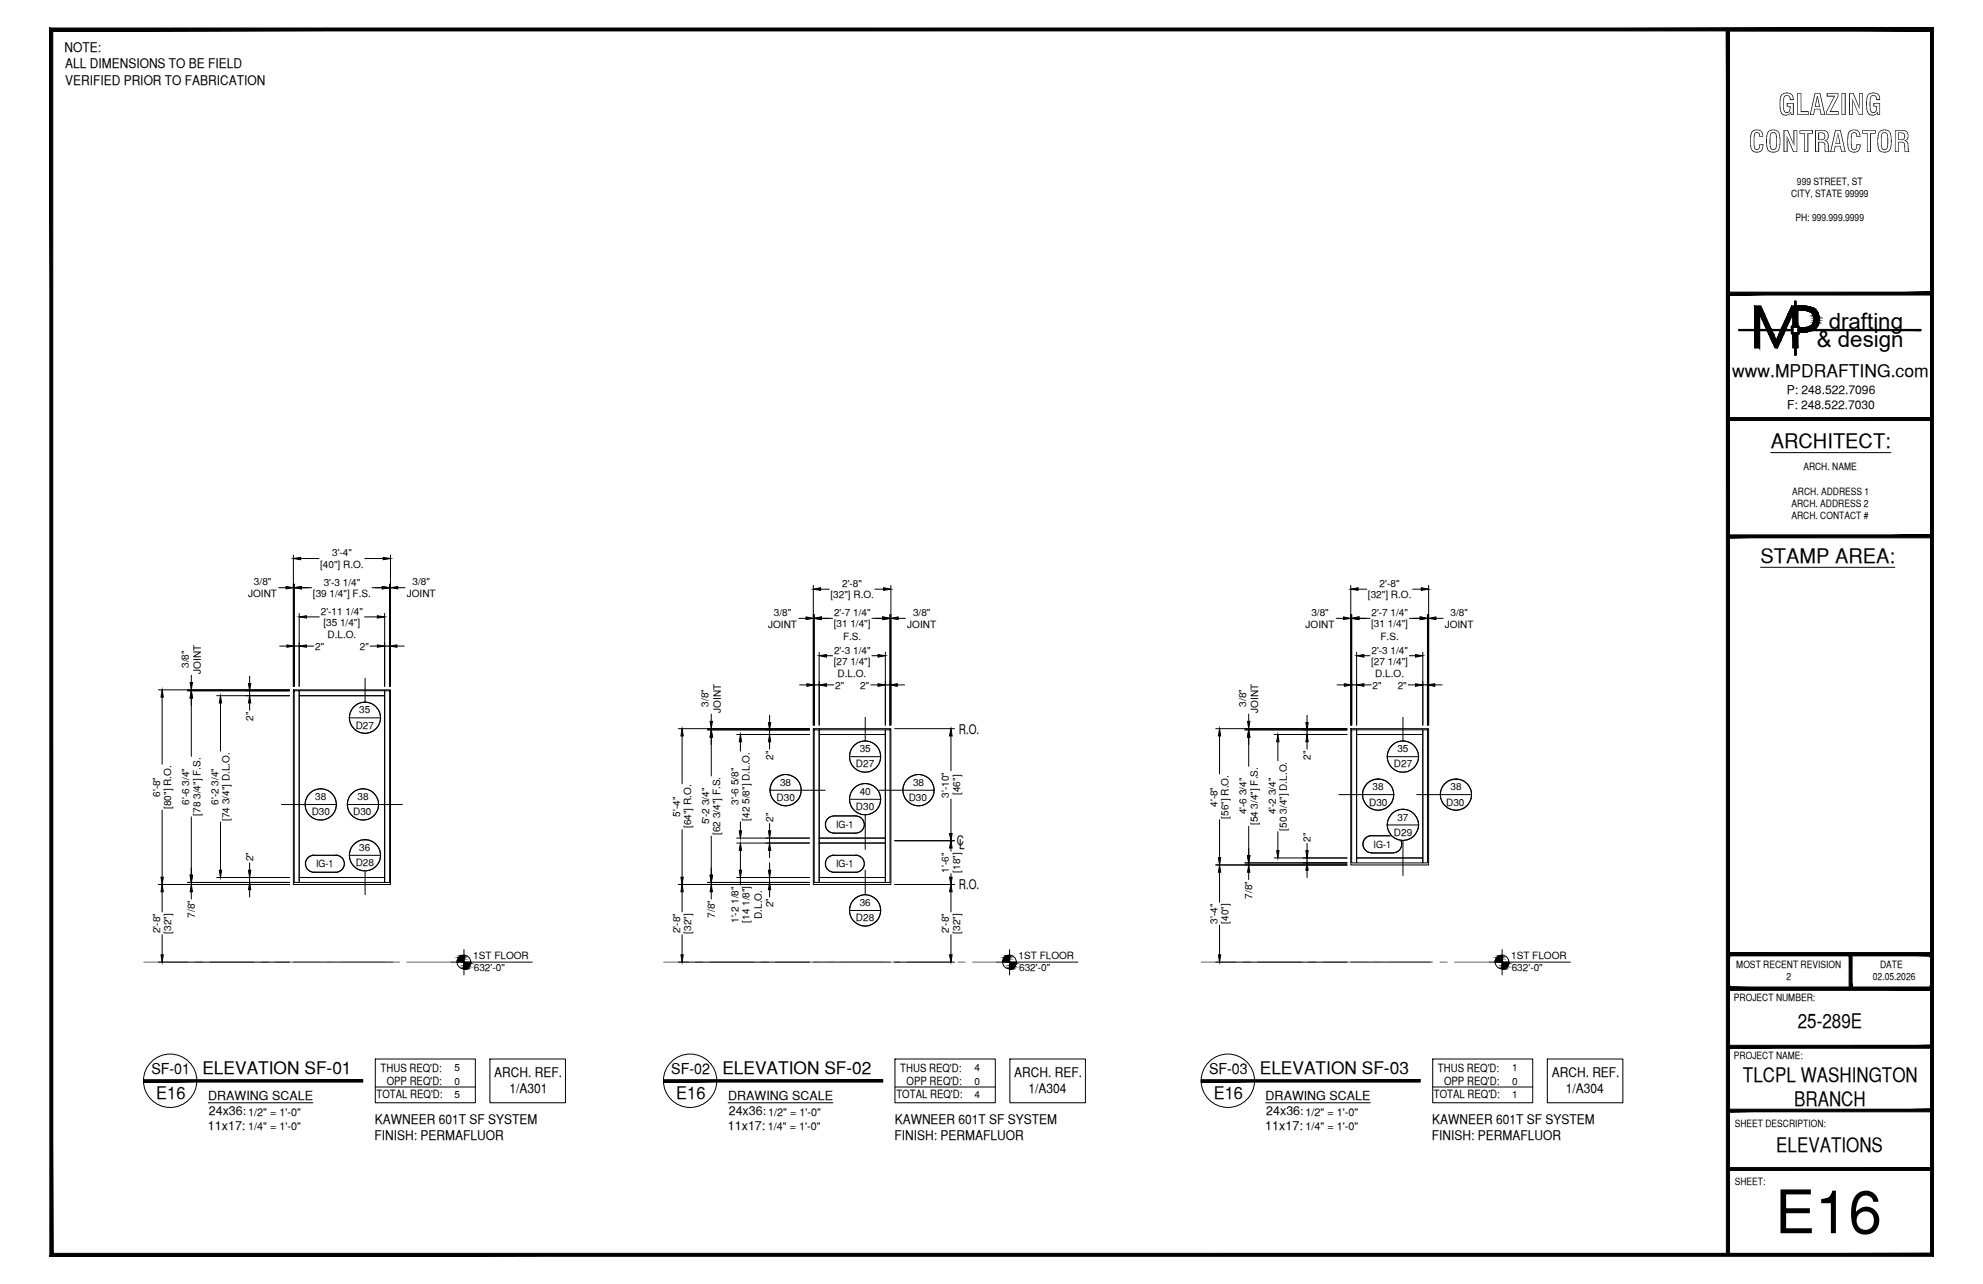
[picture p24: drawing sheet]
<svg xmlns="http://www.w3.org/2000/svg" width="432mm" height="279mm" viewBox="0 0 432 279" stroke-linecap="round" stroke-linejoin="round" font-family="sans-serif">
<defs><g id="words">
<text font-size="13.1" x="386.5" y="268.4">E16</text>
<g font-size="6.3">
<text x="387.2" y="25">GLAZING</text>
<text x="380.8" y="33.1">CONTRACTOR</text>
</g>
<g font-size="4.9">
<text x="398.2" y="71.5">drafting</text>
<text x="395.6" y="75.5">&amp; design</text>
</g>
<g font-size="4.4">
<text x="385.6" y="97.5">ARCHITECT:</text>
<text x="383.3" y="122.5">STAMP AREA:</text>
<text x="391.5" y="223.7">25-289E</text>
<text x="379.5" y="235.4">TLCPL WASHINGTON</text>
<text x="390.7" y="240.7">BRANCH</text>
<text x="386.8" y="250.7">ELEVATIONS</text>
</g>
<g font-size="3.8">
<text x="377.2" y="82">www.MPDRAFTING.com</text>
<text x="44.1" y="233.6">ELEVATION SF-01</text>
<text x="157.3" y="233.6">ELEVATION SF-02</text>
<text x="274.3" y="233.6">ELEVATION SF-03</text>
<text x="34" y="239.1">E16</text>
<text x="147.3" y="239.1">E16</text>
<text x="264.3" y="239.1">E16</text>
</g>
<g font-size="3.3">
<text x="33" y="233.8">SF-01</text>
<text x="146.2" y="233.8">SF-02</text>
<text x="263.3" y="233.8">SF-03</text>
</g>
<g font-size="2.9">
<text x="14" y="11.2">NOTE:</text>
<text x="14.2" y="14.8">ALL DIMENSIONS TO BE FIELD</text>
<text x="14.2" y="18.4">VERIFIED PRIOR TO FABRICATION</text>
<text x="208.8" y="159.7">R.O.</text>
<text x="208.3" y="183.8">C</text>
<text x="208.9" y="184.8">L</text>
<text x="208.8" y="193.4">R.O.</text>
<text x="107.6" y="234.4">ARCH. REF.</text>
<text x="110.9" y="237.9">1/A301</text>
<text x="220.9" y="234.4">ARCH. REF.</text>
<text x="224" y="237.9">1/A304</text>
<text x="337.9" y="234.4">ARCH. REF.</text>
<text x="341" y="237.9">1/A304</text>
<text x="81.6" y="244.5">KAWNEER 601T SF SYSTEM</text>
<text x="194.8" y="244.5">KAWNEER 601T SF SYSTEM</text>
<text x="311.8" y="244.5">KAWNEER 601T SF SYSTEM</text>
<text x="81.5" y="248">FINISH: PERMAFLUOR</text>
<text x="194.8" y="248">FINISH: PERMAFLUOR</text>
<text x="311.8" y="248">FINISH: PERMAFLUOR</text>
</g>
<g font-size="2.7">
<text x="45.3" y="239.3">DRAWING SCALE</text>
<text x="158.6" y="239.3">DRAWING SCALE</text>
<text x="275.6" y="239.3">DRAWING SCALE</text>
<text x="45.3" y="245.9">11x17:</text>
<text x="45.5" y="242.6">24x36:</text>
<text x="158.5" y="245.9">11x17:</text>
<text x="158.7" y="242.6">24x36:</text>
<text x="275.5" y="245.9">11x17:</text>
<text x="275.7" y="242.6">24x36:</text>
</g>
<g font-size="2.6">
<text x="389.1" y="85.8">P: 248.522.7096</text>
<text x="389.1" y="89">F: 248.522.7030</text>
</g>
<g font-size="2.5">
<text x="82.9" y="233.2">THUS REQ'D:</text>
<text x="196" y="233.2">THUS REQ'D:</text>
<text x="313.1" y="233.2">THUS REQ'D:</text>
<text x="82" y="239">TOTAL REQ'D:</text>
<text x="84.2" y="236.2">OPP REQ'D:</text>
<text x="195.2" y="239">TOTAL REQ'D:</text>
<text x="197.4" y="236.2">OPP REQ'D:</text>
<text x="312.2" y="239">TOTAL REQ'D:</text>
<text x="314.5" y="236.2">OPP REQ'D:</text>
</g>
<g font-size="2.4">
<text x="54" y="242.8">1/2&quot; = 1'-0&quot;</text>
<text x="54" y="245.9">1/4&quot; = 1'-0&quot;</text>
<text x="167.2" y="245.9">1/4&quot; = 1'-0&quot;</text>
<text x="167.3" y="242.8">1/2&quot; = 1'-0&quot;</text>
<text x="284.3" y="242.8">1/2&quot; = 1'-0&quot;</text>
<text x="284.3" y="245.9">1/4&quot; = 1'-0&quot;</text>
</g>
<g font-size="2.2">
<text x="391.3" y="40.2">999 STREET, ST</text>
<text x="390" y="42.9">CITY, STATE 99999</text>
<text x="391" y="48.2">PH: 999.999.9999</text>
<text x="390.3" y="107.6">ARCH. ADDRESS 1</text>
<text x="392.7" y="102.3">ARCH. NAME</text>
<text x="390.1" y="110.3">ARCH. ADDRESS 2</text>
<text x="390.1" y="113">ARCH. CONTACT #</text>
<text x="69.7" y="123.6">[40&quot;] R.O.</text>
<text x="72.3" y="121.1">3'-4&quot;</text>
<text x="54" y="130">JOINT</text>
<text x="55.3" y="127.3">3/8&quot;</text>
<text x="68.1" y="129.9">[39 1/4&quot;] F.S.</text>
<text x="70.5" y="127.4">3'-3 1/4&quot;</text>
<text x="88.6" y="130">JOINT</text>
<text x="89.9" y="127.3">3/8&quot;</text>
<text x="180.8" y="130.2">[32&quot;] R.O.</text>
<text x="183.4" y="127.8">2'-8&quot;</text>
<text x="297.9" y="130.2">[32&quot;] R.O.</text>
<text x="300.4" y="127.8">2'-8&quot;</text>
<text x="69.8" y="133.8">2'-11 1/4&quot;</text>
<text x="70.4" y="136.2">[35 1/4&quot;]</text>
<text x="167.3" y="136.7">JOINT</text>
<text x="168.5" y="134">3/8&quot;</text>
<text x="181.5" y="136.5">[31 1/4&quot;]</text>
<text x="181.6" y="134.1">2'-7 1/4&quot;</text>
<text x="197.5" y="136.7">JOINT</text>
<text x="198.8" y="134">3/8&quot;</text>
<text x="284.3" y="136.7">JOINT</text>
<text x="285.6" y="134">3/8&quot;</text>
<text x="298.6" y="136.5">[31 1/4&quot;]</text>
<text x="298.6" y="134.1">2'-7 1/4&quot;</text>
<text x="314.6" y="136.7">JOINT</text>
<text x="315.8" y="134">3/8&quot;</text>
<text x="68.6" y="141.4">2&quot;</text>
<text x="71.3" y="138.9">D.L.O.</text>
<text x="78.4" y="141.4">2&quot;</text>
<text x="181.6" y="142.2">2'-3 1/4&quot;</text>
<text x="183.6" y="139.2">F.S.</text>
<text x="298.6" y="142.2">2'-3 1/4&quot;</text>
<text x="300.6" y="139.2">F.S.</text>
<text x="41.1" y="145.4" transform="rotate(-90 41.1 145.4)">3/8&quot;</text>
<text x="43.8" y="146.6" transform="rotate(-90 43.8 146.6)">JOINT</text>
<text x="181.5" y="144.7">[27 1/4&quot;]</text>
<text x="181.9" y="149.9">2&quot;</text>
<text x="182.4" y="147.4">D.L.O.</text>
<text x="187.3" y="149.9">2&quot;</text>
<text x="298.6" y="144.7">[27 1/4&quot;]</text>
<text x="298.9" y="149.9">2&quot;</text>
<text x="299.5" y="147.4">D.L.O.</text>
<text x="304.4" y="149.9">2&quot;</text>
<text x="78.2" y="155.2">35</text>
<text x="154.3" y="153.8" transform="rotate(-90 154.3 153.8)">3/8&quot;</text>
<text x="157" y="155.1" transform="rotate(-90 157 155.1)">JOINT</text>
<text x="271.3" y="153.8" transform="rotate(-90 271.3 153.8)">3/8&quot;</text>
<text x="274" y="155.1" transform="rotate(-90 274 155.1)">JOINT</text>
<text x="55.1" y="156.8" transform="rotate(-90 55.1 156.8)">2&quot;</text>
<text x="77.5" y="158.6">D27</text>
<text x="168.3" y="165.3" transform="rotate(-90 168.3 165.3)">2&quot;</text>
<text x="186.4" y="167">D27</text>
<text x="187.2" y="163.7">35</text>
<text x="285.4" y="165.3" transform="rotate(-90 285.4 165.3)">2&quot;</text>
<text x="303.5" y="167">D27</text>
<text x="304.3" y="163.7">35</text>
<text x="34.9" y="173.4" transform="rotate(-90 34.9 173.4)">6'-8&quot;</text>
<text x="169.9" y="171">38</text>
<text x="187.2" y="173">40</text>
<text x="198.8" y="171">38</text>
<text x="206.6" y="173.5" transform="rotate(-90 206.6 173.5)">3'-10&quot;</text>
<text x="209" y="173" transform="rotate(-90 209 173)">[46&quot;]</text>
<text x="298.9" y="172">38</text>
<text x="315.8" y="172">38</text>
<text x="37.3" y="176" transform="rotate(-90 37.3 176)">[80&quot;] R.O.</text>
<text x="41.2" y="175.1" transform="rotate(-90 41.2 175.1)">6'-6 3/4&quot;</text>
<text x="43.6" y="177.5" transform="rotate(-90 43.6 177.5)">[78 3/4&quot;] F.S.</text>
<text x="47.6" y="175.1" transform="rotate(-90 47.6 175.1)">6'-2 3/4&quot;</text>
<text x="50" y="178.6" transform="rotate(-90 50 178.6)">[74 3/4&quot;] D.L.O.</text>
<text x="67.9" y="177.4">D30</text>
<text x="68.6" y="174.1">38</text>
<text x="76.9" y="177.4">D30</text>
<text x="77.9" y="174.1">38</text>
<text x="148.1" y="177.7" transform="rotate(-90 148.1 177.7)">5'-4&quot;</text>
<text x="154.4" y="179.4" transform="rotate(-90 154.4 179.4)">5'-2 3/4&quot;</text>
<text x="160.8" y="175.1" transform="rotate(-90 160.8 175.1)">3'-6 5/8&quot;</text>
<text x="163.2" y="178.6" transform="rotate(-90 163.2 178.6)">[42 5/8&quot;] D.L.O.</text>
<text x="168.3" y="178.9" transform="rotate(-90 168.3 178.9)">2&quot;</text>
<text x="169.1" y="174.3">D30</text>
<text x="186.4" y="176.3">D30</text>
<text x="197.9" y="174.3">D30</text>
<text x="265.1" y="175.6" transform="rotate(-90 265.1 175.6)">4'-8&quot;</text>
<text x="267.5" y="178.1" transform="rotate(-90 267.5 178.1)">[56&quot;] R.O.</text>
<text x="271.5" y="177.2" transform="rotate(-90 271.5 177.2)">4'-6 3/4&quot;</text>
<text x="273.9" y="179.6" transform="rotate(-90 273.9 179.6)">[54 3/4&quot;] F.S.</text>
<text x="277.8" y="177.2" transform="rotate(-90 277.8 177.2)">4'-2 3/4&quot;</text>
<text x="298.1" y="175.3">D30</text>
<text x="304.3" y="178.6">37</text>
<text x="314.9" y="175.3">D30</text>
<text x="78.2" y="185.2">36</text>
<text x="150.5" y="180.2" transform="rotate(-90 150.5 180.2)">[64&quot;] R.O.</text>
<text x="156.8" y="181.7" transform="rotate(-90 156.8 181.7)">[62 3/4&quot;] F.S.</text>
<text x="182.1" y="180.2">IG-1</text>
<text x="280.2" y="180.7" transform="rotate(-90 280.2 180.7)">[50 3/4&quot;] D.L.O.</text>
<text x="285.4" y="183.2" transform="rotate(-90 285.4 183.2)">2&quot;</text>
<text x="299.1" y="184.5">IG-1</text>
<text x="303.5" y="181.9">D29</text>
<text x="55.1" y="187.5" transform="rotate(-90 55.1 187.5)">2&quot;</text>
<text x="68.8" y="188.7">IG-1</text>
<text x="77.5" y="188.5">D28</text>
<text x="182.1" y="188.7">IG-1</text>
<text x="206.6" y="189.9" transform="rotate(-90 206.6 189.9)">1'-6&quot;</text>
<text x="209" y="189.9" transform="rotate(-90 209 189.9)">[18&quot;]</text>
<text x="168.3" y="197.4" transform="rotate(-90 168.3 197.4)">2&quot;</text>
<text x="187.2" y="197.2">36</text>
<text x="272.7" y="195.5" transform="rotate(-90 272.7 195.5)">7/8&quot;</text>
<text x="34.9" y="203.1" transform="rotate(-90 34.9 203.1)">2'-8&quot;</text>
<text x="37.3" y="203.1" transform="rotate(-90 37.3 203.1)">[32&quot;]</text>
<text x="42.4" y="199.7" transform="rotate(-90 42.4 199.7)">7/8&quot;</text>
<text x="148.1" y="203.1" transform="rotate(-90 148.1 203.1)">2'-8&quot;</text>
<text x="150.5" y="203.1" transform="rotate(-90 150.5 203.1)">[32&quot;]</text>
<text x="155.6" y="199.7" transform="rotate(-90 155.6 199.7)">7/8&quot;</text>
<text x="160.8" y="200.9" transform="rotate(-90 160.8 200.9)">1'-2 1/8&quot;</text>
<text x="163.2" y="200.8" transform="rotate(-90 163.2 200.8)">[14 1/8&quot;]</text>
<text x="165.9" y="200" transform="rotate(-90 165.9 200)">D.L.O.</text>
<text x="186.4" y="200.5">D28</text>
<text x="206.6" y="203.1" transform="rotate(-90 206.6 203.1)">2'-8&quot;</text>
<text x="209" y="203.1" transform="rotate(-90 209 203.1)">[32&quot;]</text>
<text x="265.1" y="201" transform="rotate(-90 265.1 201)">3'-4&quot;</text>
<text x="267.5" y="201" transform="rotate(-90 267.5 201)">[40&quot;]</text>
<text x="103.1" y="208.7">1ST FLOOR</text>
<text x="221.8" y="208.7">1ST FLOOR</text>
<text x="329.1" y="208.7">1ST FLOOR</text>
<text x="103.2" y="211.3">632'-0&quot;</text>
<text x="221.9" y="211.3">632'-0&quot;</text>
<text x="329.2" y="211.3">632'-0&quot;</text>
<text x="378.1" y="210.6">MOST RECENT REVISION</text>
<text x="389" y="213.3">2</text>
<text x="407.8" y="213.2">02.05.2026</text>
<text x="409.4" y="210.6">DATE</text>
<text x="377.6" y="217.8">PROJECT NUMBER:</text>
<text x="99" y="233.1">5</text>
<text x="212.2" y="233.1">4</text>
<text x="329.2" y="233.1">1</text>
<text x="377.6" y="230.4">PROJECT NAME:</text>
<text x="99" y="236">0</text>
<text x="99" y="238.8">5</text>
<text x="212.2" y="236">0</text>
<text x="212.2" y="238.8">4</text>
<text x="329.2" y="236">0</text>
<text x="329.2" y="238.8">1</text>
<text x="377.8" y="245.2">SHEET DESCRIPTION:</text>
<text x="377.8" y="257.9">SHEET:</text>
</g>
</g></defs>
<!-- layer: COMPONENTS -->
<g fill="none" stroke="#000" stroke-width=".22">
<path d="M64.1 150.3h1.1v41.7h-1.1zM65.2 150.3h18.6v1.1h-18.6zM83.8 150.3h1v41.7h-1zM177.3 158.8h1.1v33.2h-1.1zM178.4 158.8h14.4v1h-14.4zM192.8 158.8h1v33.2h-1zM294.3 158.8h1.1v29h-1.1zM295.4 158.8h14.4v1h-14.4zM309.8 158.8h1v29h-1zM65.2 190.9h18.6v1.1h-18.6zM178.4 190.9h14.4v1.1h-14.4zM178.4 182.4h14.4v1.1h-14.4z"/>
<path d="M295.4 186.7h14.4v1.1h-14.4z"/>
</g>
<!-- layer: SYMBOLS -->
<g fill="none" stroke="#fff" stroke-width=".22">
<path d="M79.5 152.8l.8 .1M69.8 171.6l.9 .2M79.1 171.6l-.9 .2M171.1 168.5l.9 .2M186.4 177.5l-5.1 .1h5.4M188.4 161.2l.9 .2M188.4 170.5l.9 .1M200 168.5l-.9 .2M300.1 169.5l.9 .2M305.5 161.2l.9 .2M305.5 176.1l.9 .1M317.1 169.5l-.9 .2"/>
<path d="M68.1 189.8h5.4h-5.1h4.8M73.2 186.1h-5.1h5.4M79.5 182.8h.8M181.3 181.2h5.4l-5.1 .1h4.8M181.3 189.8h5.4h-5.1h4.8M186.4 186.1h-5.1h5.4M188.4 194.7l.9 .1M298.3 185.5h5.4l-5.1 .1h4.8M303.4 181.9h-5.1h5.4"/>
</g>
<g fill="#fff" stroke="#fff" stroke-width=".22">
<path d="M67.4 186.4l.7-.3h5.4zM67.4 186.4h6.6l-.5-.3zM67 186.8l.4-.4h6.6zM67 186.8h7.5l-.5-.4zM67 186.8h7.5l-7.9 .5zM66.6 187.3h8.3l-.4-.5zM66.6 187.3h8.3l-8.4 .7zM66.5 188h8.5l-.1-.7zM66.5 188h8.5l-8.4 .6zM66.6 188.6h8.3l.1-.6zM66.6 188.6h8.3l-8 .6zM66.9 189.2h7.6l.4-.6zM66.9 189.2h7.6l-7.1 .3zM67.4 189.5h6.6l.5-.3zM67.4 189.5h6.6l-5.9 .3zM68.1 189.8h5.4l.5-.3z"/>
<path d="M77.8 159.1l1.7 .5zM77.8 159.1l2.5 .3-.8 .2zM77.1 158.6l.7 .5 2.5 .3zM77.1 158.6l4.1 .5-.9 .3zM76.5 157.9l.6 .7 4.1 .5zM76.5 157.9l5.4 .7-.7 .5zM76.2 157l.3 .9 5.4 .7zM76.2 157l6.2 .9-.5 .7zM76.1 156.2l.1 .8 6.2 .9zM76.1 156.2l6.6 .8-.3 .9zM76.2 155.3l-.1 .9 6.6 .8zM76.2 155.3l6.7 .9-.2 .8zM76.5 154.5l-.3 .8 6.7 .9zM76.5 154.5l6.2 .8 .2 .9zM77.1 153.8l-.6 .7 6.2 .8zM77.1 153.8l5.3 .7 .3 .8zM77.1 153.8l5.3 .7-4.6-1.3zM77.8 153.2l4.1 .6 .5 .7zM77.8 153.2l4.1 .6-3.3-.9zM78.6 152.9l2.6 .3 .7 .6zM78.6 152.9l2.6 .3-1.7-.4zM79.5 152.8l1.7 .4z"/>
<path d="M77.8 189.1l1.7 .4zM77.8 189.1l2.5 .3-.8 .1zM77.1 188.5l.7 .6 2.5 .3zM77.1 188.5l4.1 .6-.9 .3zM76.5 187.8l.6 .7 4.1 .6zM76.5 187.8l5.4 .7-.7 .6zM76.2 187l.3 .8 5.4 .7zM76.2 187l6.2 .8-.5 .7zM76.1 186.1l.1 .9 6.2 .8zM76.1 186.1l6.6 .9-.3 .8zM76.2 185.2l-.1 .9 6.6 .9zM76.2 185.2l6.7 .9-.2 .9zM76.5 184.4l-.3 .8 6.7 .9zM76.5 184.4l6.2 .8 .2 .9zM77.1 183.7l-.6 .7 6.2 .8zM77.1 183.7l5.3 .7 .3 .8zM77.1 183.7l5.3 .7-4.6-1.2zM77.8 183.2l4.1 .5 .5 .7zM77.8 183.2l4.1 .5-3.3-.9zM78.6 182.8l2.6 .4 .7 .5zM78.6 182.8l2.6 .4-1.7-.4zM79.5 182.8h.8l.9 .4z"/>
<path d="M68.1 178l.9 .4h.8zM68.1 178l2.6 .4h-.9zM67.4 177.5l.7 .5 2.6 .4zM67.4 177.5l4.2 .5-.9 .4zM66.9 176.8l.5 .7 4.2 .5zM66.9 176.8l5.4 .7-.7 .5zM66.5 176l.4 .8 5.4 .7zM66.5 176l6.3 .8-.5 .7zM66.5 175.1v.9l6.3 .8zM66.5 175.1l6.7 .9-.4 .8zM66.5 174.2v.9l6.7 .9zM66.5 174.2l6.8 .9-.1 .9zM66.9 173.4l-.4 .8 6.8 .9zM66.9 173.4l6.3 .8 .1 .9zM67.4 172.7l-.5 .7 6.3 .8zM67.4 172.7l5.4 .7 .4 .8zM67.4 172.7l5.4 .7-4.7-1.3zM68.1 172.1l4.2 .6 .5 .7zM68.1 172.1l4.2 .6-3.3-.9zM69 171.8l2.6 .3 .7 .6zM69 171.8l2.6 .3-1.8-.5zM69.8 171.6l1.8 .5z"/>
<path d="M79.1 178.4l1.7-.4-.9 .4zM78.2 178.4h.9l1.7-.4zM78.2 178.4l3.3-.9-.7 .5zM77.3 178l.9 .4 3.3-.9zM77.3 178l4.7-1.2-.5 .7zM76.6 177.5l.7 .5 4.7-1.2zM76.6 177.5l5.8-1.5-.4 .8zM76.1 176.8l.5 .7 5.8-1.5zM76.1 176.8l6.3-1.7v.9zM75.8 176l.3 .8 6.3-1.7zM75.8 176l6.6-1.8v.9zM75.6 175.1l.2 .9 6.6-1.8zM75.6 175.1l6.4-1.7 .4 .8zM75.8 174.2l-.2 .9 6.4-1.7zM75.8 174.2l5.7-1.5 .5 .7zM76.1 173.4l-.3 .8 5.7-1.5zM76.1 173.4l4.7-1.3 .7 .6zM76.6 172.7l-.5 .7 4.7-1.3zM76.6 172.7l3.3-.9 .9 .3zM76.6 172.7l3.3-.9-2.6 .3zM77.3 172.1l1.8-.5 .8 .2zM77.3 172.1l1.8-.5z"/>
<path d="M180.7 177.8l.6-.2h5.4zM180.7 177.8h6.6l-.6-.2zM180.1 178.2l.6-.4h6.6zM180.1 178.2h7.7l-.5-.4zM180.1 178.2h7.7l-8 .6zM179.8 178.8h8.3l-.3-.6zM179.8 178.8h8.3l-8.3 .7zM179.8 179.5h8.4l-.1-.7zM179.8 179.5h8.4l-8.4 .6zM179.8 180.1h8.3l.1-.6zM179.8 180.1h8.3l-8 .5zM180.1 180.6h7.7l.3-.5zM180.1 180.6h7.7l-7.1 .4zM180.7 181h6.6l.5-.4zM180.7 181h6.6l-6 .2zM181.3 181.2h5.4l.6-.2z"/>
<path d="M180.7 186.4l.6-.3h5.4zM180.7 186.4h6.6l-.6-.3zM180.1 186.8l.6-.4h6.6zM180.1 186.8h7.7l-.5-.4zM180.1 186.8h7.7l-8 .5zM179.8 187.3h8.3l-.3-.5zM179.8 187.3h8.3l-8.3 .7zM179.8 188h8.4l-.1-.7zM179.8 188h8.4l-8.4 .6zM179.8 188.6h8.3l.1-.6zM179.8 188.6h8.3l-8 .6zM180.1 189.2h7.7l.3-.6zM180.1 189.2h7.7l-7.1 .3zM180.7 189.5h6.6l.5-.3zM180.7 189.5h6.6l-6 .3zM181.3 189.8h5.4l.6-.3z"/>
<path d="M186.7 167.6l.8 .4h.9zM186.7 167.6l2.6 .4h-.9zM186 167.1l.7 .5 2.6 .4zM186 167.1l4.1 .5-.8 .4zM185.4 166.4l.6 .7 4.1 .5zM185.4 166.4l5.4 .7-.7 .5zM185.1 165.5l.3 .9 5.4 .7zM185.1 165.5l6.2 .9-.5 .7zM185 164.7l.1 .8 6.2 .9zM185 164.7l6.6 .8-.3 .9zM185.1 163.8l-.1 .9 6.6 .8zM185.1 163.8l6.7 .9-.2 .8zM185.4 162.9l-.3 .9 6.7 .9zM185.4 162.9l6.2 .9 .2 .9zM186 162.2l-.6 .7 6.2 .9zM186 162.2l5.3 .7 .3 .9zM186 162.2l5.3 .7-4.6-1.2zM186.7 161.7l4.1 .5 .5 .7zM186.7 161.7l4.1 .5-3.3-.8zM187.5 161.4l2.6 .3 .7 .5zM187.5 161.4l2.6 .3-1.7-.5zM188.4 161.2l1.7 .5z"/>
<path d="M186.7 176.8l.8 .4 .9 .1zM186.7 176.8l2.6 .4-.9 .1zM186 176.3l.7 .5 2.6 .4zM186 176.3l4.1 .5-.8 .4zM185.4 175.6l.6 .7 4.1 .5zM185.4 175.6l5.4 .7-.7 .5zM185.1 174.8l.3 .8 5.4 .7zM185.1 174.8l6.2 .8-.5 .7zM185 173.9l.1 .9 6.2 .8zM185 173.9l6.6 .9-.3 .8zM185.1 173l-.1 .9 6.6 .9zM185.1 173l6.7 .9-.2 .9zM185.4 172.2l-.3 .8 6.7 .9zM185.4 172.2l6.2 .8 .2 .9zM186 171.5l-.6 .7 6.2 .8zM186 171.5l5.3 .7 .3 .8zM186 171.5l5.3 .7-4.6-1.3zM186.7 170.9l4.1 .6 .5 .7zM186.7 170.9l4.1 .6-3.3-.9zM187.5 170.6l2.6 .3 .7 .6zM187.5 170.6l2.6 .3-1.7-.4zM188.4 170.5l1.7 .4z"/>
<path d="M186.7 201l.8 .4 .9 .1zM186.7 201l2.6 .4-.9 .1zM186 200.5l.7 .5 2.6 .4zM186 200.5l4.1 .5-.8 .4zM185.4 199.8l.6 .7 4.1 .5zM185.4 199.8l5.4 .7-.7 .5zM185.1 199l.3 .8 5.4 .7zM185.1 199l6.2 .8-.5 .7zM185 198.1l.1 .9 6.2 .8zM185 198.1l6.6 .9-.3 .8zM185.1 197.2l-.1 .9 6.6 .9zM185.1 197.2l6.7 .9-.2 .9zM185.4 196.4l-.3 .8 6.7 .9zM185.4 196.4l6.2 .8 .2 .9zM186 195.7l-.6 .7 6.2 .8zM186 195.7l5.3 .7 .3 .8zM186 195.7l5.3 .7-4.6-1.2zM186.7 195.2l4.1 .5 .5 .7zM186.7 195.2l4.1 .5-3.3-.9zM187.5 194.8l2.6 .4 .7 .5zM187.5 194.8l2.6 .4-1.7-.5zM188.4 194.7l.9 .1 .8 .4z"/>
<path d="M169.4 174.9l.8 .4 .9 .1zM169.4 174.9l2.6 .4-.9 .1zM168.7 174.4l.7 .5 2.6 .4zM168.7 174.4l4.1 .5-.8 .4zM168.1 173.7l.6 .7 4.1 .5zM168.1 173.7l5.4 .7-.7 .5zM167.8 172.8l.3 .9 5.4 .7zM167.8 172.8l6.3 .9-.6 .7zM167.7 172l.1 .8 6.3 .9zM167.7 172l6.7 .8-.3 .9zM167.8 171.1l-.1 .9 6.7 .8zM167.8 171.1l6.7 .9-.1 .8zM168.1 170.2l-.3 .9 6.7 .9zM168.1 170.2l6.3 .9 .1 .9zM168.7 169.5l-.6 .7 6.3 .9zM168.7 169.5l5.4 .7 .3 .9zM168.7 169.5l5.4 .7-4.7-1.2zM169.4 169l4.1 .5 .6 .7zM169.4 169l4.1 .5-3.3-.8zM170.2 168.7l2.6 .3 .7 .5zM170.2 168.7l2.6 .3-1.7-.5zM171.1 168.5l.9 .2 .8 .3z"/>
<path d="M200 175.4l1.7-.5-.8 .4zM199.1 175.3l.9 .1 1.7-.5zM199.1 175.3l3.3-.9-.7 .5zM198.3 174.9l.8 .4 3.3-.9zM198.3 174.9l4.6-1.2-.5 .7zM197.6 174.4l.7 .5 4.6-1.2zM197.6 174.4l5.7-1.6-.4 .9zM197 173.7l.6 .7 5.7-1.6zM197 173.7l6.4-1.7-.1 .8zM196.7 172.8l.3 .9 6.4-1.7zM196.7 172.8l6.6-1.7 .1 .9zM196.6 172l.1 .8 6.6-1.7zM196.6 172l6.3-1.8 .4 .9zM196.7 171.1l-.1 .9 6.3-1.8zM196.7 171.1l5.7-1.6 .5 .7zM197 170.2l-.3 .9 5.7-1.6zM197 170.2l4.7-1.2 .7 .5zM197.6 169.5l-.6 .7 4.7-1.2zM197.6 169.5l3.3-.8 .8 .3zM197.6 169.5l3.3-.8-2.6 .3zM198.3 169l1.7-.5 .9 .2zM198.3 169l1.7-.5-.9 .2z"/>
<path d="M297.7 182.1l.6-.2h5.4zM297.7 182.1h6.6l-.6-.2zM297.7 182.1h6.6l-7.1 .5zM297.2 182.6h7.6l-.5-.5zM297.2 182.6h7.6l-7.9 .5zM296.9 183.1h8.2l-.3-.5zM296.9 183.1h8.2l-8.3 .6zM296.8 183.7h8.4l-.1-.6zM296.8 183.7h8.4l-8.3 .6zM296.9 184.3h8.2l.1-.6zM296.9 184.3h8.2l-7.9 .6zM297.2 184.9h7.6l.3-.6zM297.2 184.9h7.6l-7.1 .5zM297.7 185.4h6.7l.4-.5zM297.7 185.4h6.7l-6.1 .1zM298.3 185.5h5.4l.7-.1z"/>
<path d="M303.8 167.6l.8 .4h.9zM303.8 167.6l2.6 .4h-.9zM303.1 167.1l.7 .5 2.6 .4zM303.1 167.1l4.1 .5-.8 .4zM302.6 166.4l.5 .7 4.1 .5zM302.6 166.4l5.3 .7-.7 .5zM302.2 165.5l.4 .9 5.3 .7zM302.2 165.5l6.2 .9-.5 .7zM302.1 164.7l.1 .8 6.2 .9zM302.1 164.7l6.7 .8-.4 .9zM302.2 163.8l-.1 .9 6.7 .8zM302.2 163.8l6.7 .9-.1 .8zM302.6 162.9l-.4 .9 6.7 .9zM302.6 162.9l6.2 .9 .1 .9zM303.1 162.2l-.5 .7 6.2 .9zM303.1 162.2l5.3 .7 .4 .9zM303.1 162.2l5.3 .7-4.6-1.2zM303.8 161.7l4.1 .5 .5 .7zM303.8 161.7l4.1 .5-3.3-.8zM304.6 161.4l2.6 .3 .7 .5zM304.6 161.4l2.6 .3-1.7-.5zM305.5 161.2l1.7 .5z"/>
<path d="M303.8 182.4l1.7 .5zM303.8 182.4l2.6 .4-.9 .1zM303.1 181.9l.7 .5 2.6 .4zM303.1 181.9l4.1 .5-.8 .4zM302.6 181.2l.5 .7 4.1 .5zM302.6 181.2l5.3 .7-.7 .5zM302.2 180.4l.4 .8 5.3 .7zM302.2 180.4l6.2 .8-.5 .7zM302.1 179.5l.1 .9 6.2 .8zM302.1 179.5l6.7 .9-.4 .8zM302.2 178.6l-.1 .9 6.7 .9zM302.2 178.6l6.7 .9-.1 .9zM302.6 177.8l-.4 .8 6.7 .9zM302.6 177.8l6.2 .8 .1 .9zM303.1 177.1l-.5 .7 6.2 .8zM303.1 177.1l5.3 .7 .4 .8zM303.1 177.1l5.3 .7-4.6-1.3zM303.8 176.5l4.1 .6 .5 .7zM303.8 176.5l4.1 .6-3.3-.9zM304.6 176.2l2.6 .3 .7 .6zM304.6 176.2l2.6 .3-1.7-.4zM305.5 176.1l1.7 .4z"/>
<path d="M298.4 175.9l1.7 .4zM298.4 175.9l2.6 .3-.9 .1zM297.7 175.3l.7 .6 2.6 .3zM297.7 175.3l4.1 .6-.8 .3zM297.2 174.6l.5 .7 4.1 .6zM297.2 174.6l5.3 .7-.7 .6zM296.8 173.8l.4 .8 5.3 .7zM296.8 173.8l6.3 .8-.6 .7zM296.7 172.9l.1 .9 6.3 .8zM296.7 172.9l6.7 .9-.3 .8zM296.8 172.1l-.1 .8 6.7 .9zM296.8 172.1l6.7 .8-.1 .9zM297.2 171.3l-.4 .8 6.7 .8zM297.2 171.3l6.2 .8 .1 .8zM297.7 170.6l-.5 .7 6.2 .8zM297.7 170.6l5.4 .7 .3 .8zM297.7 170.6l5.4 .7-4.7-1.3zM298.4 170l4.1 .6 .6 .7zM298.4 170l4.1 .6-3.3-.9zM299.2 169.7l2.6 .3 .7 .6zM299.2 169.7l2.6 .3-1.7-.5zM300.1 169.5l1.7 .5z"/>
<path d="M317.1 176.3l1.7-.4zM316.2 176.2l.9 .1 1.7-.4zM316.2 176.2l3.3-.9-.7 .6zM315.3 175.9l.9 .3 3.3-.9zM315.3 175.9l4.7-1.3-.5 .7zM314.6 175.3l.7 .6 4.7-1.3zM314.6 175.3l5.8-1.5-.4 .8zM314.1 174.6l.5 .7 5.8-1.5zM314.1 174.6l6.3-1.7v.9zM313.8 173.8l.3 .8 6.3-1.7zM313.8 173.8l6.6-1.7v.8zM313.6 172.9l.2 .9 6.6-1.7zM313.6 172.9l6.4-1.6 .4 .8zM313.8 172.1l-.2 .8 6.4-1.6zM313.8 172.1l5.7-1.5 .5 .7zM314.1 171.3l-.3 .8 5.7-1.5zM314.1 171.3l4.7-1.3 .7 .6zM314.6 170.6l-.5 .7 4.7-1.3zM314.6 170.6l3.3-.9 .9 .3zM314.6 170.6l3.3-.9-2.6 .3zM315.3 170l1.8-.5 .8 .2zM315.3 170l1.8-.5z"/>
</g>
<g fill="none" stroke="#000" stroke-width=".22">
<path d="M76.1 156.2h6.8M79.5 147.6v5.2M188.4 156.1v5.1M305.5 156.1v5.1M61.3 175.1h12M75.6 175.1h12M167.7 172h12M180.1 178.2l.6-.4 .9-.3h4.8a1.87 1.87 0 0 1 1.8 1.9 1.87 1.87 0 0 1-1.8 1.9h-4.8a1.87 1.87 0 0 1-1.7-1.1 1.87 1.87 0 0 1 .2-2zM185 164.7h6.8M185 173.9h6.8M186.3 177.5a1.87 1.87 0 0 1 1.9 1.9 1.87 1.87 0 0 1-1.9 1.9M186.4 177.5h-4.8a1.87 1.87 0 0 0-1.9 1.9 1.87 1.87 0 0 0 1.9 1.9"/>
<path d="M188.4 177.3v7.5M191.5 172h11.9M291.5 172.9h12M302.1 164.7h6.8M302.1 179.5h6.8M308.5 172.9h11.9M67 186.8l1.1-.7h5.1a1.84 1.84 0 0 1 1.8 1.9 1.84 1.84 0 0 1-1.8 1.8h-4.8a1.81 1.81 0 0 1-1.7-1.1 1.81 1.81 0 0 1 .3-1.9zM68.4 186.1a1.87 1.87 0 0 0-1.9 1.8 1.87 1.87 0 0 0 1.9 1.9M68.4 186.1h4.8M68.4 189.8h4.8M73.1 186.1a1.87 1.87 0 0 1 1.9 1.8 1.87 1.87 0 0 1-1.9 1.9M76.1 186.1h6.8"/>
<path d="M79.5 189.5v5.2M180.1 186.8l1.2-.7h5.1a1.84 1.84 0 0 1 1.8 1.9 1.84 1.84 0 0 1-1.8 1.8h-4.8a1.84 1.84 0 0 1-1.7-1 1.84 1.84 0 0 1 .2-2zM181.6 186.1a1.87 1.87 0 0 0-1.9 1.8 1.87 1.87 0 0 0 1.9 1.9M181.6 186.1h4.8M181.6 189.8h4.8M181.6 181.3h4.8M185 198.1h6.8M186.3 186.1a1.87 1.87 0 0 1 1.9 1.8 1.87 1.87 0 0 1-1.9 1.9M188.4 189.4v5.3M297.7 182.1l.9-.2h4.8a1.87 1.87 0 0 1 1.8 1.8 1.87 1.87 0 0 1-1.8 1.9h-4.8a1.9 1.9 0 0 1-1.7-1.4 1.9 1.9 0 0 1 .8-2.1zM298.6 181.8a1.87 1.87 0 0 0-1.9 1.9 1.87 1.87 0 0 0 1.9 1.8M298.6 181.9h4.8"/>
<path d="M298.6 185.6h4.8M303.4 181.8a1.87 1.87 0 0 1 1.8 1.9 1.87 1.87 0 0 1-1.8 1.8M305.5 182.9v7.6M98.2 209.4h17.7M101 206.6v5.6M217 209.4h17.7M219.8 206.6v5.6M324.3 209.4h17.6M327.1 206.6v5.6M81.7 230.4h21.8v9.6h-21.8zM81.7 236.5h21.8M194.9 230.4h21.8v9.6h-21.8z"/>
<path d="M194.9 236.5h21.8M312 230.4h21.8v9.6h-21.8zM312 236.5h21.8"/>
<circle cx="79.5" cy="156.2" r="3.4"/>
<circle cx="69.8" cy="175" r="3.4"/>
<circle cx="69.9" cy="175.1" r="3.4"/>
<circle cx="79" cy="175" r="3.4"/>
<circle cx="79" cy="175.1" r="3.4"/>
<circle cx="171" cy="171.9" r="3.4"/>
<circle cx="171.1" cy="171.9" r="3.4"/>
<circle cx="188.4" cy="173.9" r="3.4"/>
<circle cx="188.4" cy="164.6" r="3.4"/>
<circle cx="200" cy="171.9" r="3.4"/>
<circle cx="300.1" cy="172.9" r="3.4"/>
<circle cx="305.5" cy="179.5" r="3.4"/>
<circle cx="305.5" cy="164.6" r="3.4"/>
<circle cx="317" cy="172.9" r="3.4"/>
<circle cx="79.5" cy="186.2" r="3.4"/>
<circle cx="79.5" cy="186.1" r="3.4"/>
<circle cx="188.4" cy="198.1" r="3.4"/>
<circle cx="101" cy="209.3" r="1.49"/>
<circle cx="219.8" cy="209.3" r="1.49"/>
<circle cx="327.1" cy="209.3" r="1.49"/>
<circle cx="37.1" cy="235.2" r="5.8"/>
<circle cx="150.3" cy="235.2" r="5.8"/>
<circle cx="267.4" cy="235.2" r="5.8"/>
</g>
<!-- layer: ROUGH OPENING -->
<path d="M63.9 150.1h21.1v42.4h-21.1zM177.1 158.6h16.9v33.9h-16.9zM294.1 158.6h17v29.6h-17z" fill="none" stroke="#000" stroke-width=".22"/>
<!-- layer: MEDIUM_1 -->
<path d="M63.9 209.4h21.6M177.1 209.4h16.9M294.1 209.4h17.5" fill="none" stroke="#000" stroke-width=".22"/>
<!-- layer: GRID LINES -->
<g fill="none" stroke="#6c6c6c" stroke-width=".22">
<path d="M31.3 209.4h9.7M42.5 209.4h1.6M45.7 209.4h9.5M56.8 209.4h1.6M60 209.4h9.5M71.1 209.4h1.6M74.3 209.4h9.5M85.4 209.4h1.6M88.6 209.4h9.6M144.5 209.4h5.4M151.4 209.4h1.6M154.6 209.4h9.5"/>
<path d="M165.7 209.4h1.6M168.9 209.4h9.5M180 209.4h1.6M183.2 209.4h9.5M194.3 209.4h1.6M197.5 209.4h9.5M208.6 209.4h1.6M211.8 209.4h5.2M261.6 209.4h7.5M270.7 209.4h1.6M273.9 209.4h9.5M285 209.4h1.6"/>
<path d="M288.2 209.4h9.5M299.3 209.4h1.6M302.5 209.4h9.5M313.6 209.4h1.6M316.7 209.4h7.6"/>
</g>
<!-- layer: GLASS -->
<path d="M65.2 151.4h18.6v39.5h-18.6zM178.4 159.8h14.4v22.6h-14.4zM295.4 159.8h14.4v26.9h-14.4zM178.4 183.5h14.4v7.4h-14.4z" fill="none" stroke="#000" stroke-width=".22"/>
<!-- layer: SYMBOLS -->
<g fill="#000" stroke="#000" stroke-width=".22">
<path d="M100.8 207.9h.2zM101 210.8h.5zM219.6 207.9h.2zM219.8 210.8h.5zM326.8 207.9h.3zM327.1 210.8h.5z"/>
<path d="M100.8 207.9l.2 .1zM100.5 208h.5z"/>
<path d="M100.5 208l.5 .1v-.1zM100.3 208.1l.2-.1 .5 .1z"/>
<path d="M100.3 208.1l.7 .2v-.2zM100.3 208.1l.7 .2h-.9z"/>
<path d="M100.1 208.3l.9 .1v-.1zM99.9 208.4l.2-.1 .9 .1z"/>
<path d="M99.9 208.4l1.1 .3v-.3zM99.9 208.4l1.1 .3h-1.2z"/>
<path d="M99.8 208.7l1.2 .2v-.2zM99.8 208.7l1.2 .2h-1.4z"/>
<path d="M99.6 208.9l1.4 .2v-.2zM99.6 208.9l1.4 .2h-1.4z"/>
<path d="M99.6 209.1l1.4 .3v-.3zM99.6 209.1l1.4 .3h-1.4z"/>
<path d="M101 210.9h.3zM101 210.8l.3 .1z"/>
<path d="M101 210.7l.5 .1 .3-.1zM101 210.7l.5 .1h-.5z"/>
<path d="M101 210.5l.8 .2 .2-.2zM101 210.5l.8 .2h-.8z"/>
<path d="M101 210.4l1 .1 .2-.1zM101 210.4l1 .1h-1z"/>
<path d="M101 210.1l1.2 .3 .1-.3zM101 210.1l1.2 .3h-1.2z"/>
<path d="M101 209.9l1.3 .2 .1-.2zM101 209.9l1.3 .2h-1.3z"/>
<path d="M101 209.7l1.4 .2 .1-.2zM101 209.7l1.4 .2h-1.4z"/>
<path d="M101 209.4l1.5 .3 .1-.3zM101 209.4l1.5 .3h-1.5z"/>
<path d="M219.6 207.9l.2 .1zM219.3 208h.5z"/>
<path d="M219.3 208l.5 .1v-.1zM219.1 208.1l.2-.1 .5 .1z"/>
<path d="M219.1 208.1l.7 .2v-.2zM219.1 208.1l.7 .2h-.9z"/>
<path d="M218.9 208.3l.9 .1v-.1zM218.7 208.4l.2-.1 .9 .1z"/>
<path d="M218.7 208.4l1.1 .3v-.3zM218.7 208.4l1.1 .3h-1.3z"/>
<path d="M218.5 208.7l1.3 .2v-.2zM218.5 208.7l1.3 .2h-1.4z"/>
<path d="M218.4 208.9l1.4 .2v-.2zM218.4 208.9l1.4 .2h-1.5z"/>
<path d="M218.3 209.1l1.5 .3v-.3zM218.3 209.1l1.5 .3h-1.5z"/>
<path d="M219.8 210.9h.3zM219.8 210.8l.3 .1z"/>
<path d="M219.8 210.7l.5 .1 .2-.1zM219.8 210.7l.5 .1h-.5z"/>
<path d="M219.8 210.5l.7 .2 .3-.2zM219.8 210.5l.7 .2h-.7z"/>
<path d="M219.8 210.4l1 .1 .2-.1zM219.8 210.4l1 .1h-1z"/>
<path d="M219.8 210.1l1.2 .3 .1-.3zM219.8 210.1l1.2 .3h-1.2z"/>
<path d="M219.8 209.9l1.3 .2 .1-.2zM219.8 209.9l1.3 .2h-1.3z"/>
<path d="M219.8 209.4l1.5 .3v-.3zM219.8 209.4l1.5 .3h-1.5z"/>
<path d="M219.8 209.7l1.4 .2 .1-.2zM219.8 209.7l1.4 .2h-1.4z"/>
<path d="M326.8 207.9l.3 .1zM326.6 208h.5z"/>
<path d="M326.6 208l.5 .1v-.1zM326.3 208.1l.3-.1 .5 .1z"/>
<path d="M326.3 208.1l.8 .2v-.2zM326.1 208.3l.2-.2 .8 .2z"/>
<path d="M326.1 208.3l1 .1v-.1zM326.1 208.3l1 .1h-1.2z"/>
<path d="M325.9 208.4l1.2 .3v-.3zM325.9 208.4l1.2 .3h-1.3z"/>
<path d="M325.8 208.7l1.3 .2v-.2zM325.8 208.7l1.3 .2h-1.4z"/>
<path d="M325.7 208.9l1.4 .2v-.2zM325.7 208.9l1.4 .2h-1.5z"/>
<path d="M325.6 209.1l1.5 .3v-.3zM325.6 209.1l1.5 .3h-1.5z"/>
<path d="M327.1 210.9h.2zM327.1 210.8l.2 .1z"/>
<path d="M327.1 210.7l.5 .1 .2-.1zM327.1 210.7l.5 .1h-.5z"/>
<path d="M327.1 210.5l.7 .2 .2-.2zM327.1 210.5l.7 .2h-.7z"/>
<path d="M327.1 210.4l.9 .1 .2-.1zM327.1 210.4l.9 .1h-.9z"/>
<path d="M327.1 210.1l1.1 .3 .2-.3zM327.1 210.1l1.1 .3h-1.1z"/>
<path d="M327.1 209.9l1.3 .2 .1-.2zM327.1 209.9l1.3 .2h-1.3z"/>
<path d="M327.1 209.4l1.4 .3v-.3zM327.1 209.4l1.4 .3h-1.4z"/>
<path d="M327.1 209.7l1.4 .2v-.2zM327.1 209.7l1.4 .2h-1.4z"/>
<path d="M31.3 234.9v.6l47.7-.6zM31.3 235.5l47.7-.6v.6z"/>
<path d="M144.5 234.9v.6l47.7-.6zM144.5 235.5l47.7-.6v.6z"/>
<path d="M261.6 234.9v.6l47.6-.6zM261.6 235.5l47.6-.6v.6z"/>
</g>
<!-- layer: MEDIUM_2 -->
<path d="M45.3 240h22.8M158.6 240h22.8M275.6 240h22.8" fill="none" stroke="#000" stroke-width=".22"/>
<!-- layer: NOTES -->
<path d="M106.7 230.4h16.4v9.6h-16.4zM219.9 230.4h16.4v9.6h-16.4zM336.9 230.4h16.5v9.6h-16.5z" fill="none" stroke="#000" stroke-width=".22"/>
<!-- layer: DIM -->
<g fill="none" stroke="#000" stroke-width=".22">
<path d="M60.7 127.9h1.6M63.9 120.8v28.6M63.9 127.9h.2M64.1 127.1v22.3M65.2 133.5v15.9M65.5 121.5h4M65.7 127.9h2.2M66.7 134.2h2.8M79.4 134.2h2.8M79.4 121.5h4M81 127.9h2.2M83.8 133.5v15.9"/>
<path d="M84.8 127.1v22.3M84.8 127.9h.2M85 120.8v28.6M86.6 127.9h1.6M173.9 134.6h1.6M177.1 127.4v30.4M177.1 134.6h.2M177.3 133.7v24.1M178.7 128.2h1.9M178.9 134.6h2.4M189.9 134.6h2.3M190.5 128.2h1.9"/>
<path d="M193.8 133.7v24.1M193.8 134.6h.2M194 127.4v30.4M195.6 134.6h1.6M291 134.6h1.5M294.1 134.6h.2M294.1 127.4v30.4M294.3 133.7v24.1M295.7 128.2h1.9M295.9 134.6h2.4M306.9 134.6h2.3M307.6 128.2h1.9"/>
<path d="M310.8 134.6h.3M310.8 133.7v24.1M311.1 127.4v30.4M312.7 134.6h1.6M34.5 150.1h28.6M35.3 151.7v14.6M40.8 150.3h22.3M41.7 146.9v1.6M41.7 150.1v.2M41.7 151.9v12.7M47.2 151.4h15.9M48 153v10.4"/>
<path d="M54.4 147.1v1.6M54.4 150.3v1.1M54.4 153v1.6M60.9 140.6h1.6M64.1 140.6h1.1M66.7 140.6h1.6M80.6 140.6h1.6M83.8 140.6h1M86.4 140.6h1.6M147.7 158.6h28.6M154.1 158.8h22.2M154.9 155.4v1.6"/>
<path d="M154.9 158.6v.2M160.4 159.8h15.9M167.6 155.6v1.6M167.6 158.8v1M174.1 149h1.6M177.3 149h1.1M178.4 141.9v15.9M180 149h1.5M180 142.7h1.3M189.6 149h1.6M189.9 142.7h1.3M192.8 141.9v15.9"/>
<path d="M192.8 149h1M194.8 158.6h13M195.4 149h1.6M264.7 158.6h28.6M271.1 158.8h22.2M271.9 155.4v1.6M271.9 158.6v.2M277.4 159.8h15.9M284.6 155.6v1.6M284.6 158.8v1M291.1 149h1.6M294.3 149h1.1"/>
<path d="M295.4 141.9v15.9M297 149h1.6M297 142.7h1.3M306.6 149h1.6M306.9 142.7h1.3M309.8 149h1M309.8 141.9v15.9M312.4 149h1.6M35.3 176.3v14.6M41.7 177.7v12.7M48 178.9v10.5M148.5 160.1v10.5"/>
<path d="M154.9 160.4v8.4M161.2 161.4v2M161.2 178.8v2M167.6 161.4v1.6M167.6 179.2v1.6M207.1 160.1v7.6M207.1 173.9v7.5M265.6 160.1v8.3M265.6 178.4v8.2M271.9 160.4v6.4M271.9 179.8v6.4M278.3 161.4v4.1"/>
<path d="M284.6 161.4v1.6M34.5 192.5h28.6M35.3 194.1v4.3M40.8 192h22.3M41.7 192v.5M41.7 194.1v1.5M47.2 190.9h15.9M54.4 187.8v1.6M54.4 190.9v1.1M54.4 193.6v1.6M147.7 192.5h28.6M148.5 180.5v10.4"/>
<path d="M148.5 194.1v4.3M154.1 192h22.2M154.9 181.9v8.5M154.9 192v.5M154.9 194.1v1.5M160.4 190.9h15.9M160.4 183.5h15.9M160.4 182.4h15.9M161.2 185v4.4M161.2 190.9v1.6M167.6 182.4v1.1M167.6 185v1.6"/>
<path d="M167.6 187.8v1.6M167.6 190.9v1.1M167.6 193.6v1.6M194.8 192.5h13M194.8 182.9h13M207.1 184.5v.7M207.1 190.1v.8M207.1 194.1v4.3M264.7 188.2h28.6M265.6 189.8v6.5M271.1 187.8h22.2M271.9 187.8v.4"/>
<path d="M271.9 189.8v1.6M277.4 186.7h15.9M278.3 181v4.1M284.6 183.5v1.6M284.6 186.7v1.1M284.6 189.4v1.5M34.5 209.4h28.6M35.3 203.4v4.4M147.7 209.4h28.6M148.5 203.4v4.4M194.8 209.4h13M207.1 203.4v4.4"/>
<path d="M264.7 209.4h28.6M265.6 201.3v6.5"/>
</g>
<g fill="#000" stroke="#000" stroke-width=".22">
<path d="M62.3 127.6l1.6 .3-1.6 .2zM63.9 121.5l1.6-.2v.5zM64.1 127.9l1.6-.3v.5zM65.2 134.2l1.5-.2v.5zM82.2 134l1.6 .2-1.6 .3zM83.2 127.6l1.6 .3-1.6 .2zM83.4 121.3l1.6 .2-1.6 .3zM85 127.9l1.6-.3v.5zM175.5 134.2l1.6 .4-1.6 .2zM177.1 128.2l1.6-.3v.6zM177.3 134.6l1.6-.4v.6zM192.2 134.2l1.6 .4-1.6 .2z"/>
<path d="M192.4 127.9l1.6 .3-1.6 .3zM194 134.6l1.6-.4v.6zM292.5 134.2l1.6 .4-1.6 .2zM294.1 128.2l1.6-.3v.6zM294.3 134.6l1.6-.4v.6zM309.2 134.2l1.6 .4-1.6 .2zM309.5 127.9l1.6 .3-1.6 .3zM311.1 134.6l1.6-.4v.6zM35.3 150.1l.3 1.6h-.5zM41.7 150.3l.2 1.6h-.5zM41.4 148.5h.5l-.2 1.6zM48 151.4l.3 1.6h-.5z"/>
<path d="M54.1 148.7h.5l-.2 1.6zM54.4 151.4l.2 1.6h-.5zM62.5 140.3l1.6 .3-1.6 .2zM65.2 140.6l1.5-.3v.5zM82.2 140.3l1.6 .3-1.6 .2zM84.8 140.6l1.6-.3v.5zM154.6 157h.5l-.2 1.6zM167.3 157.2h.5l-.2 1.6zM175.7 148.8l1.6 .2-1.6 .4zM178.4 149l1.6-.2v.6zM178.4 142.7l1.6-.3v.6zM191.2 148.8l1.6 .2-1.6 .4z"/>
<path d="M191.2 142.4l1.6 .3-1.6 .3zM193.8 149l1.6-.2v.6zM271.7 157h.5l-.3 1.6zM284.4 157.2h.5l-.3 1.6zM292.7 148.8l1.6 .2-1.6 .4zM295.4 149l1.6-.2v.6zM295.4 142.7l1.6-.3v.6zM308.2 148.8l1.6 .2-1.6 .4zM308.2 142.4l1.6 .3-1.6 .3zM310.8 149l1.6-.2v.6zM148.5 158.6l.3 1.5h-.5zM154.9 158.8l.2 1.6h-.5z"/>
<path d="M161.2 159.8l.3 1.6h-.5zM167.6 159.8l.2 1.6h-.5zM207.1 158.6l.2 1.5h-.5zM265.6 158.6l.2 1.5h-.5zM271.9 158.8l.3 1.6h-.5zM278.3 159.8l.2 1.6h-.5zM284.6 159.8l.3 1.6h-.5zM35.1 190.9h.5l-.3 1.6zM35.3 192.5l.3 1.6h-.5zM41.4 190.4h.5l-.2 1.6zM41.7 192.5l.2 1.6h-.5zM47.8 189.4h.5l-.3 1.5z"/>
<path d="M54.4 192l.2 1.6h-.5zM54.1 189.4h.5l-.2 1.5zM148.3 190.9h.5l-.3 1.6zM148.5 192.5l.3 1.6h-.5zM154.6 190.4h.5l-.2 1.6zM154.9 192.5l.2 1.6h-.5zM161.2 183.5l.3 1.5h-.5zM161 189.4h.5l-.3 1.5zM161 180.8h.5l-.3 1.6zM167.3 189.4h.5l-.2 1.5zM167.6 192l.2 1.6h-.5zM167.6 183.5l.2 1.5h-.5z"/>
<path d="M167.3 180.8h.5l-.2 1.6zM207.1 182.9l.2 1.6h-.5zM206.8 190.9h.5l-.2 1.6zM206.8 181.4h.5l-.2 1.5zM207.1 192.5l.2 1.6h-.5zM265.3 186.6h.5l-.2 1.6zM265.6 188.2l.2 1.6h-.5zM271.7 186.2h.5l-.3 1.6zM271.9 188.2l.3 1.6h-.5zM278 185.1h.5l-.2 1.6zM284.6 187.8l.3 1.6h-.5zM284.4 185.1h.5l-.3 1.6z"/>
<path d="M35.1 207.8h.5l-.3 1.6zM148.3 207.8h.5l-.3 1.6zM206.8 207.8h.5l-.2 1.6zM265.3 207.8h.5l-.2 1.6z"/>
</g>
<!-- layer: TITLE BLOCK -->
<g fill="#000" stroke="#000" stroke-width=".22">
<path d="M393.1 71.3h2.4zM394.3 68h1.6z"/>
<path d="M376.3 6.5v.2h44.1zM376.3 6.5h44.3l-.2 .2z"/>
<path d="M375.9 6.4l.7 266.6v-266.6zM375.9 6.4l.7 266.6h-.7z"/>
<path d="M420.6 6.5l-.2 .2 .2 234.9zM420.4 6.7l.2 234.9h-.2z"/>
<path d="M421 6.1l-.6 .6 .6 266.7zM420.4 6.7l.6 266.7-.6-.7zM10.9 273.4h410.1l-.6-.7zM10.9 273.4l.6-.7h408.9zM10.9 6.1v267.3l.6-.7zM10.9 6.1l.6 .6v266zM10.9 6.1l.6 .6 409.5-.6zM11.5 6.7l409.5-.6-.6 .6z"/>
<path d="M382.1 68.3h1.1zM382.1 68.3h1.1z"/>
<path d="M382.1 68.3l1.1 3.3v-3.3zM382.1 68.3l1.1 3.3h-1.1z"/>
<path d="M382.1 72.1l1.1 3.6v-3.6zM382.1 72.1l1.1 3.6h-1.1z"/>
<path d="M382.1 66.6l2.1 1.7-.8-1.7zM382.1 66.6l2.1 1.7h-2.1z"/>
<path d="M383.2 68.3h1zM383.2 68.3h1z"/>
<path d="M383.2 68.3l2.4 3.3-1.4-3.3zM383.2 68.3l2.4 3.3h-1z"/>
<path d="M384.9 72.1l1.3 .7-.3-.7zM384.9 72.1l1.3 .7h-1z"/>
<path d="M385.2 72.8l1.6 1.2-.6-1.2zM385.2 72.8l1.6 1.2h-1z"/>
<path d="M385.8 74l1.2 1.7 .8-1.7zM385.8 74l1.2 1.7h-.5z"/>
<path d="M387.3 72.8l.5 1.2 .6-1.2zM387.3 72.8l.5 1.2h-1z"/>
<path d="M387.7 72.1l.7 .7 .3-.7zM387.7 72.1l.7 .7h-1.1z"/>
<path d="M389.4 68.3l-.5 3.3 1.5-3.3zM389.4 68.3l-.5 3.3h-1z"/>
<path d="M390.1 71.2l.3 .5v-.5zM390.1 71.2l.3 .5h-.3z"/>
<path d="M378.7 71.7l11.7 .2v-.2zM378.7 71.7l11.7 .2h-11.7z"/>
<path d="M390.1 71.9l.3 .5v-.5zM390.1 71.9l.3 .5h-.3z"/>
<path d="M390.1 66.6l.6 1.7v-1.7zM390.1 66.6l.6 1.7h-1.3z"/>
<path d="M390.4 68.3l.3 2.6v-2.6zM390.4 68.3l.3 2.6h-.3z"/>
<path d="M390.4 72.8l.3 2.9v-2.9zM390.4 72.8l.3 2.9h-.3z"/>
<path d="M390.8 65.5l.3 5.5v-5.5zM390.8 65.5l.3 5.5h-.3z"/>
<path d="M390.8 72.6l.3 4.7v-4.7zM390.8 72.6l.3 4.7h-.3z"/>
<path d="M391.2 67.6l.3 3.3v-3.3zM391.2 67.6l.3 3.3h-.3z"/>
<path d="M391.2 72.8l.3 2.9v-2.9zM391.2 72.8l.3 2.9h-.3z"/>
<path d="M390.1 71l1.7 .2v-.2zM390.1 71l1.7 .2h-1.7z"/>
<path d="M391.5 71.2l.3 .5v-.5zM391.5 71.2l.3 .5h-.3z"/>
<path d="M391.5 71.9l.3 .5v-.5zM391.5 71.9l.3 .5h-.3z"/>
<path d="M390.1 72.4l1.7 .2v-.2zM390.1 72.4l1.7 .2h-1.7z"/>
<path d="M391.2 66.6l2.4 .1zM391.2 66.6l2.4 .1z"/>
<path d="M391.2 66.7l3.1 .2-.7-.2zM391.2 66.7l3.1 .2h-3.1z"/>
<path d="M391.9 72.2h1.7zM391.9 72.2l1.2 .1z"/>
<path d="M391.9 72.1l1.7 .1 .6-.1zM391.9 72.1l1.7 .1h-1.7z"/>
<path d="M391.2 66.9l3.8 .2-.7-.2zM391.2 66.9l3.8 .2h-3.8z"/>
<path d="M391.2 67.1l4.2 .3-.4-.3zM391.2 67.1l4.2 .3h-4.2z"/>
<path d="M391.2 67.4l4.3 .2-.1-.2zM391.2 67.4l4.3 .2h-4.3z"/>
<path d="M392.9 67.6h2.6zM392.9 67.6h2.6z"/>
<path d="M393.3 67.6l2.3 .1-.1-.1zM393.3 67.6l2.3 .1zM393.6 67.7h2zM393.6 67.7h2z"/>
<path d="M393.4 71.2l2.1 .1zM393.1 71.3h2.4zM393.1 71.3h2.4z"/>
<path d="M391.9 71.3l3.3 .3 .3-.3zM391.9 71.3l3.3 .3h-3.3z"/>
<path d="M393.6 67.7l2.1 .1-.1-.1zM393.6 67.7l2.1 .1z"/>
<path d="M393.8 71.2h1.8zM393.4 71.2h2.1z"/>
<path d="M394 67.8l1.9 .2-.2-.2zM394 67.8l1.9 .2h-1.6zM394.3 68h1.6z"/>
<path d="M394.1 71.1l1.5 .1 .1-.1zM393.8 71.2l.3-.1 1.5 .1z"/>
<path d="M394.2 70.9l1.5 .2 .1-.2zM394.2 70.9l1.5 .2h-1.6z"/>
<path d="M394.4 68l1.5 .2v-.2zM394.4 68l1.5 .2h-1.3z"/>
<path d="M394.4 70.9h1.5zM394.2 70.9h1.6z"/>
<path d="M394.6 68.2l1.4 .1-.1-.1zM394.6 68.2l1.4 .1h-1.3z"/>
<path d="M394.6 70.7l1.3 .2v-.2zM394.6 70.7l1.3 .2h-1.5z"/>
<path d="M394.7 68.3l1.3 .2v-.2zM394.7 68.3l1.3 .2h-1.2z"/>
<path d="M394.8 68.5l1.2 .2v-.2zM394.8 68.5l1.2 .2h-1.1zM394.9 68.7h1.1zM394.9 68.7h1.1z"/>
<path d="M394.8 70.4l1.2 .1v-.1zM394.8 70.4l1.2 .1h-1.3z"/>
<path d="M394.7 70.5l1.2 .2 .1-.2zM394.7 70.5l1.2 .2h-1.3z"/>
<path d="M394.9 68.7l1.2 .3-.1-.3zM394.9 68.7l1.2 .3h-1.1z"/>
<path d="M394.9 70.2l1.1 .2v-.2zM394.9 70.2l1.1 .2h-1.2z"/>
<path d="M395 69l1.1 .2v-.2zM395 69l1.1 .2h-1.1z"/>
<path d="M395 69.2l1.1 .2v-.2zM395 69.2l1.1 .2h-1.1z"/>
<path d="M395 69.4l1.1 .3v-.3zM395 69.4l1.1 .3h-1.1z"/>
<path d="M395 69.7l1.1 .1v-.1zM395 69.7l1.1 .1h-1.1z"/>
<path d="M395 69.8l1 .4 .1-.4zM395 69.8l1 .4h-1.1zM394.9 70.2h1.1zM394.9 70.2h1.1z"/>
<path d="M391.5 71.7l26.8 .2v-.2zM391.5 71.7l26.8 .2h-26.8z"/>
<path d="M376.3 64.2h44.3v-.6zM376.3 63.6h44.3l-44.3 .6z"/>
<path d="M376.3 91.5h44.3v-.6zM376.3 90.9h44.3l-44.3 .6z"/>
<path d="M376.3 117h44.3v-.6zM376.3 116.4h44.3l-44.3 .6z"/>
<path d="M376.3 215.1v.4l.3-.7zM376.6 214.8l44 .7h-44.3zM376.6 214.8l44 .7-.2-.7zM420.4 214.8l.2 .3v.4z"/>
<path d="M376.3 215.1v.4l.3-.7zM376.6 214.8l44 .7h-44.3zM376.6 214.8l44 .7-.2-.7zM420.4 214.8l.2 .3v.4z"/>
<path d="M376.6 208l-.3 7.1 .3-.3zM376.3 207.7l.3 .3-.3 7.1z"/>
<path d="M376.6 208l-.3 7.1 .3-.3zM376.3 207.7l.3 .3-.3 7.1z"/>
<path d="M402.7 207.6l.6 7.5v-7.5zM402.7 207.6l.6 7.5h-.6z"/>
<path d="M420.4 208v6.8l.2-7.1zM420.6 207.7v7.4l-.2-.3z"/>
<path d="M420.4 208v6.8l.2-7.1zM420.6 207.7v7.4l-.2-.3z"/>
<path d="M420.6 207.3l-.2 .7 .2-.3zM376.3 207.3h44.3l-.2 .7zM376.3 207.3l.3 .7h43.8zM376.3 207.3l.3 .7-.3-.3z"/>
<path d="M420.6 207.3l-.2 .7 .2-.3zM376.3 207.3h44.3l-.2 .7zM376.3 207.3l.3 .7h43.8zM376.3 207.3l.3 .7-.3-.3z"/>
<path d="M376.3 215.3h44.3v-.3zM376.3 215h44.3l-44.3 .3z"/>
<path d="M376.3 228.1h44.3v-.6zM376.3 227.5h44.3l-44.3 .6z"/>
<path d="M376.2 254.1v.6l44.5-.6zM376.2 254.7l44.5-.6v.6z"/>
<path d="M376.2 241.4v.5l44.5-.5zM376.2 241.9l44.5-.5v.5z"/>
<path d="M376.3 6.5v235.1h.3zM376.3 6.5h.3v235.1z"/>
</g>
<g fill="none" stroke="#000" stroke-width=".22">
<path d="M378.7 71.7h11.4v-.7h.7v-5.5h.3v5.5h.7v.7h26.5v.2h-26.5v.7h-.7v4.7h-.3v-4.7h-.7v-.7h-11.4zM382.1 72.1h1.1v3.6h-1.1zM382.1 66.6h1.3l2.2 5h-1l-1.4-3.3v3.3h-1.1zM384.9 72.1h1l.9 1.9 .9-1.9h1l-1.7 3.6h-.5zM390.1 66.6h.6v4.3h-.3v-2.6l-1.5 3.3h-1zM390.4 71.2h1.1v1.2h-1.1zM390.4 72.8h.3v2.9h-.3zM391.2 72.8h.3v2.9h-.3zM392.8 67.6l.8 .1 .7 .3M393.1 71.3h-1.2v.3h3.3M394.2 72.1h-2.3v.2h1.2M394.2 72l-1.1 .2"/>
<path d="M394.3 70.8l-1.3 .4M394.3 68l.6 .9M394.9 69.9l-.6 .9M395 68.9v1M395 67.1l.6 .5 .4 1.1M395 67.1l-1.2-.4-2.6-.1v4.3h.3v-3.3h1.4M396 70.1l-.3 .8-.5 .7M396.1 68.7v1.4M385.6 98.5h26.1M383.3 123.4h29.3"/>
</g>
<use href="#words"/>
</svg>
